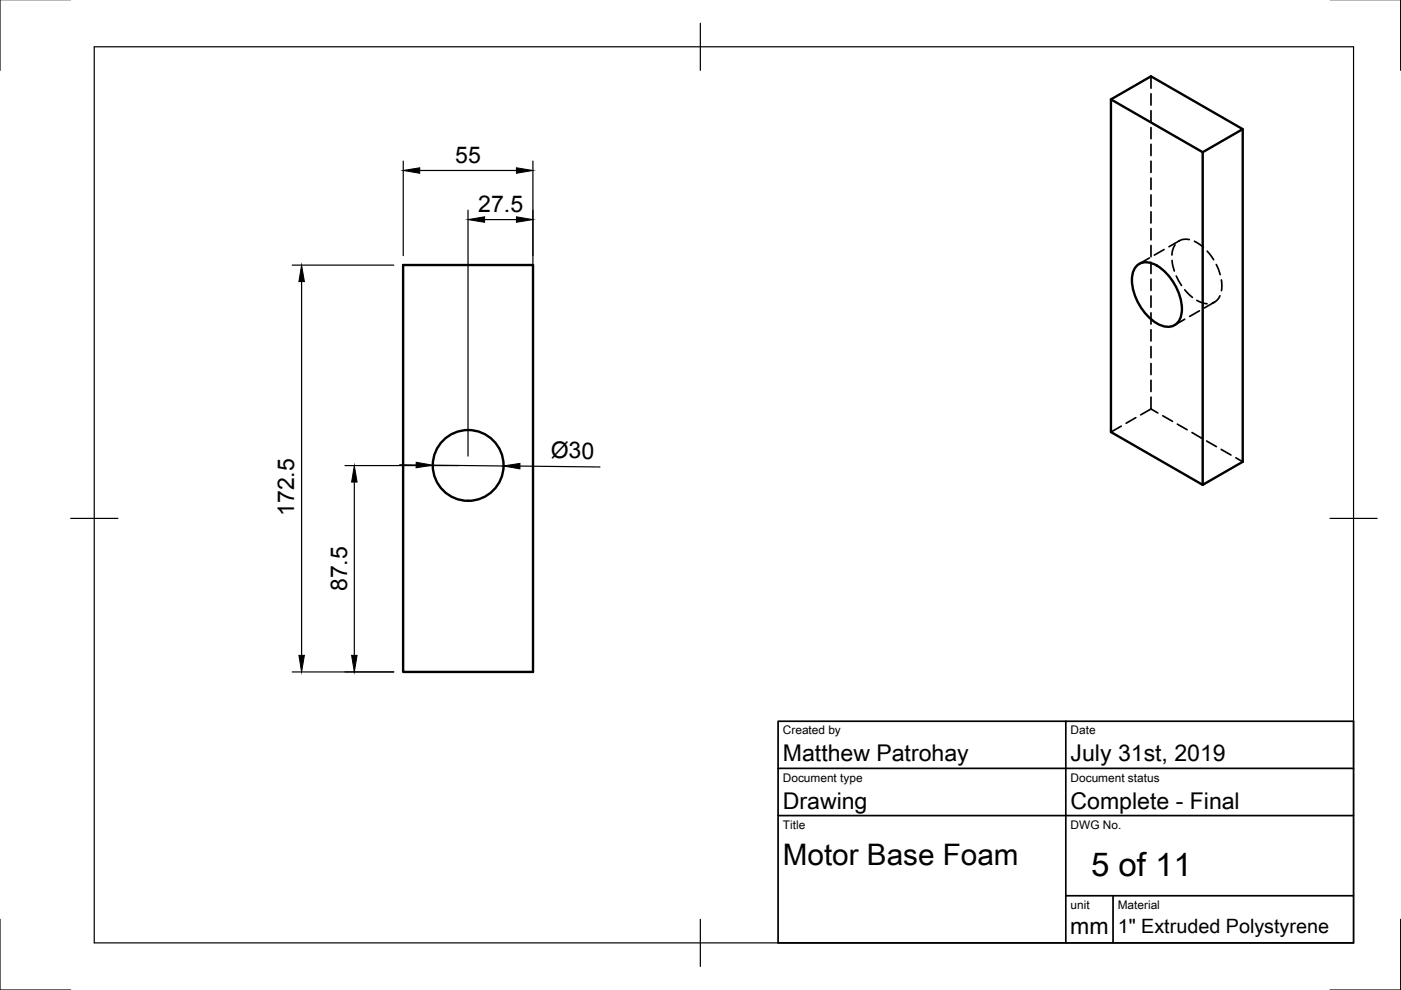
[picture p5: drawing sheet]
<svg xmlns="http://www.w3.org/2000/svg" width="297mm" height="210mm" viewBox="0 0 297 210" stroke-linecap="round" stroke-linejoin="round" font-family="sans-serif">
<defs><g id="words">
<text font-size="7" x="231.3" y="185.8">5 of 11</text>
<text font-size="6.3" x="166" y="183.4">Motor Base Foam</text>
<g font-size="4.9">
<text x="96.5" y="34.6">55</text>
<text x="101.4" y="45">27.5</text>
<text x="116.8" y="97.2" transform="rotate(1 116.8 97.2)">Ø30</text>
<text x="62.4" y="109.4" transform="rotate(-90 62.4 109.4)">172.5</text>
<text x="73.6" y="125.3" transform="rotate(-90 73.6 125.3)">87.5</text>
<text x="166" y="161.4">Matthew Patrohay</text>
<text x="227" y="161.4">July 31st, 2019</text>
<text x="166" y="171.4">Drawing</text>
<text x="227" y="171.4">Complete - Final</text>
<text x="226.9" y="198.1">mm</text>
</g>
<text font-size="4.2" x="237" y="197.9">1&quot; Extruded Polystyrene</text>
<g font-size="2.5">
<text x="166" y="155.7">Created by</text>
<text x="227" y="155.7">Date</text>
<text x="166" y="165.7">Document type</text>
<text x="227" y="165.7">Document status</text>
<text x="166" y="175.7">Title</text>
<text x="227" y="175.7">DWG No.</text>
<text x="227" y="192.7">unit</text>
<text x="237" y="192.7">Material</text>
</g>
</g></defs>
<g fill="none" stroke="#000" stroke-width=".51">
<path d="M235.5 21.1l19.5 11.2 8.5-4.9M235.5 21.1l8.5-4.9 19.5 11.2v70.5l-8.5 4.9-19.5-11.2zM255 32.3v70.5M85.5 56.2h27.5v86.3h-27.5zM241 56.4a3.4 3.4 0 0 1 4.3-.1 11.4 11.4 0 0 1 5.2 10.2 2.97 2.97 0 0 1-4.3 2.5 11.2 11.2 0 0 1-6.1-10.6l.2-.8z"/>
<circle cx="99.3" cy="98.7" r="7.5"/>
</g>
<g fill="none" stroke="#000" stroke-width=".36">
<path d="M244 16.2v2.5M244 19.9v2.4M244 23.5v2.3M244 27v2.4M244 30.6v2.4M244 34.2v2.4M244 37.8v2.3M243.7 54.7l-2.2 1.2M244 41.3v2.4M244 44.9v2.4M244 48.5v2.4M244 52v2.4"/>
<path d="M244 55.6v2.4M244 59.2v2.4M246.8 52.9l-2.1 1.2M248.5 55.2l.5 2.3M249.1 51.9l-.4 .9-.2 1.3M249.4 58.5l1.1 2M250 51.1l-2.2 1.2M252.2 50.8h-1.6l-.7 .3M253.2 51.2l1.9 1.2M255.9 53.2l1.4 1.9M257.9 56.1l.8 2.1M259 59.3v2.3"/>
<path d="M244 62.8v2.3M244 66.3v2.4M244 69.9v2.4M244 73.5v2.4M244 77.1v2.3M251.2 61.4l1.6 1.6M251.2 67.7l-2.2 1.3M253.7 63.7l1.2 .5 1 .2M254.3 65.9l-2.1 1.2M257.5 64.1l-2.2 1.2M258.7 62.7l-.1 .1a2.58 2.58 0 0 1-1.6 1.5M237.7 90.4l-2.2 1.2"/>
<path d="M240.8 88.6l-2 1.1M244 80.6v2.4M244 84.2v2.5M244 86.7l1.5 .9M244 86.7l-2.1 1.3M246.5 88.2l2.1 1.1M249.6 89.9l2.1 1.2M252.7 91.7l2.1 1.2M255.8 93.5l2.1 1.2M258.9 95.3l2.1 1.2M262 97.1l1.5 .8M165 152.9h122v47h-122z"/>
<path d="M226 152.9v47M165 172.9h122M165 162.9h122M226 189.9h61M236 189.9v10"/>
</g>
<g fill="none" stroke="#000" stroke-width=".25">
<path d="M0 -.1v15M297 -.1v15M20 9.9h267v190h-267zM148.5 4.9v10M85.5 34.2v20M89 36.1h20.5M113 34.2v106.3M62 56.2h21.5M63.9 59.7v79.3M99.2 44.5v52.2M102.7 46.6h6.8M73.1 98.7h24.1"/>
<path d="M84.7 98.5l3.5 .1M91.7 98.6l15 .2M110.2 98.8l17 .2M15 109.9h10M75.1 102.2v36.8M282 109.9h10M62 142.5h21.5M0 194.9v15h15M148.5 194.9v10M297 194.9v15h-15"/>
</g>
<path d="M85.5 36.1l3.5-.5v1.1zM109.5 35.6l3.5 .5-3.5 .6zM63.9 56.2l.6 3.5h-1.1zM99.2 46.6l3.5-.6v1.1zM109.5 46l3.5 .6-3.5 .5zM88.2 98l3.5 .6-3.5 .6zM106.7 98.8l3.5-.6v1.2zM75.1 98.7l.6 3.5h-1.2zM63.4 139h1.1l-.6 3.5zM74.5 139h1.2l-.6 3.5z" fill="#000" stroke="#000" stroke-width=".21"/>
<use href="#words"/>
</svg>
